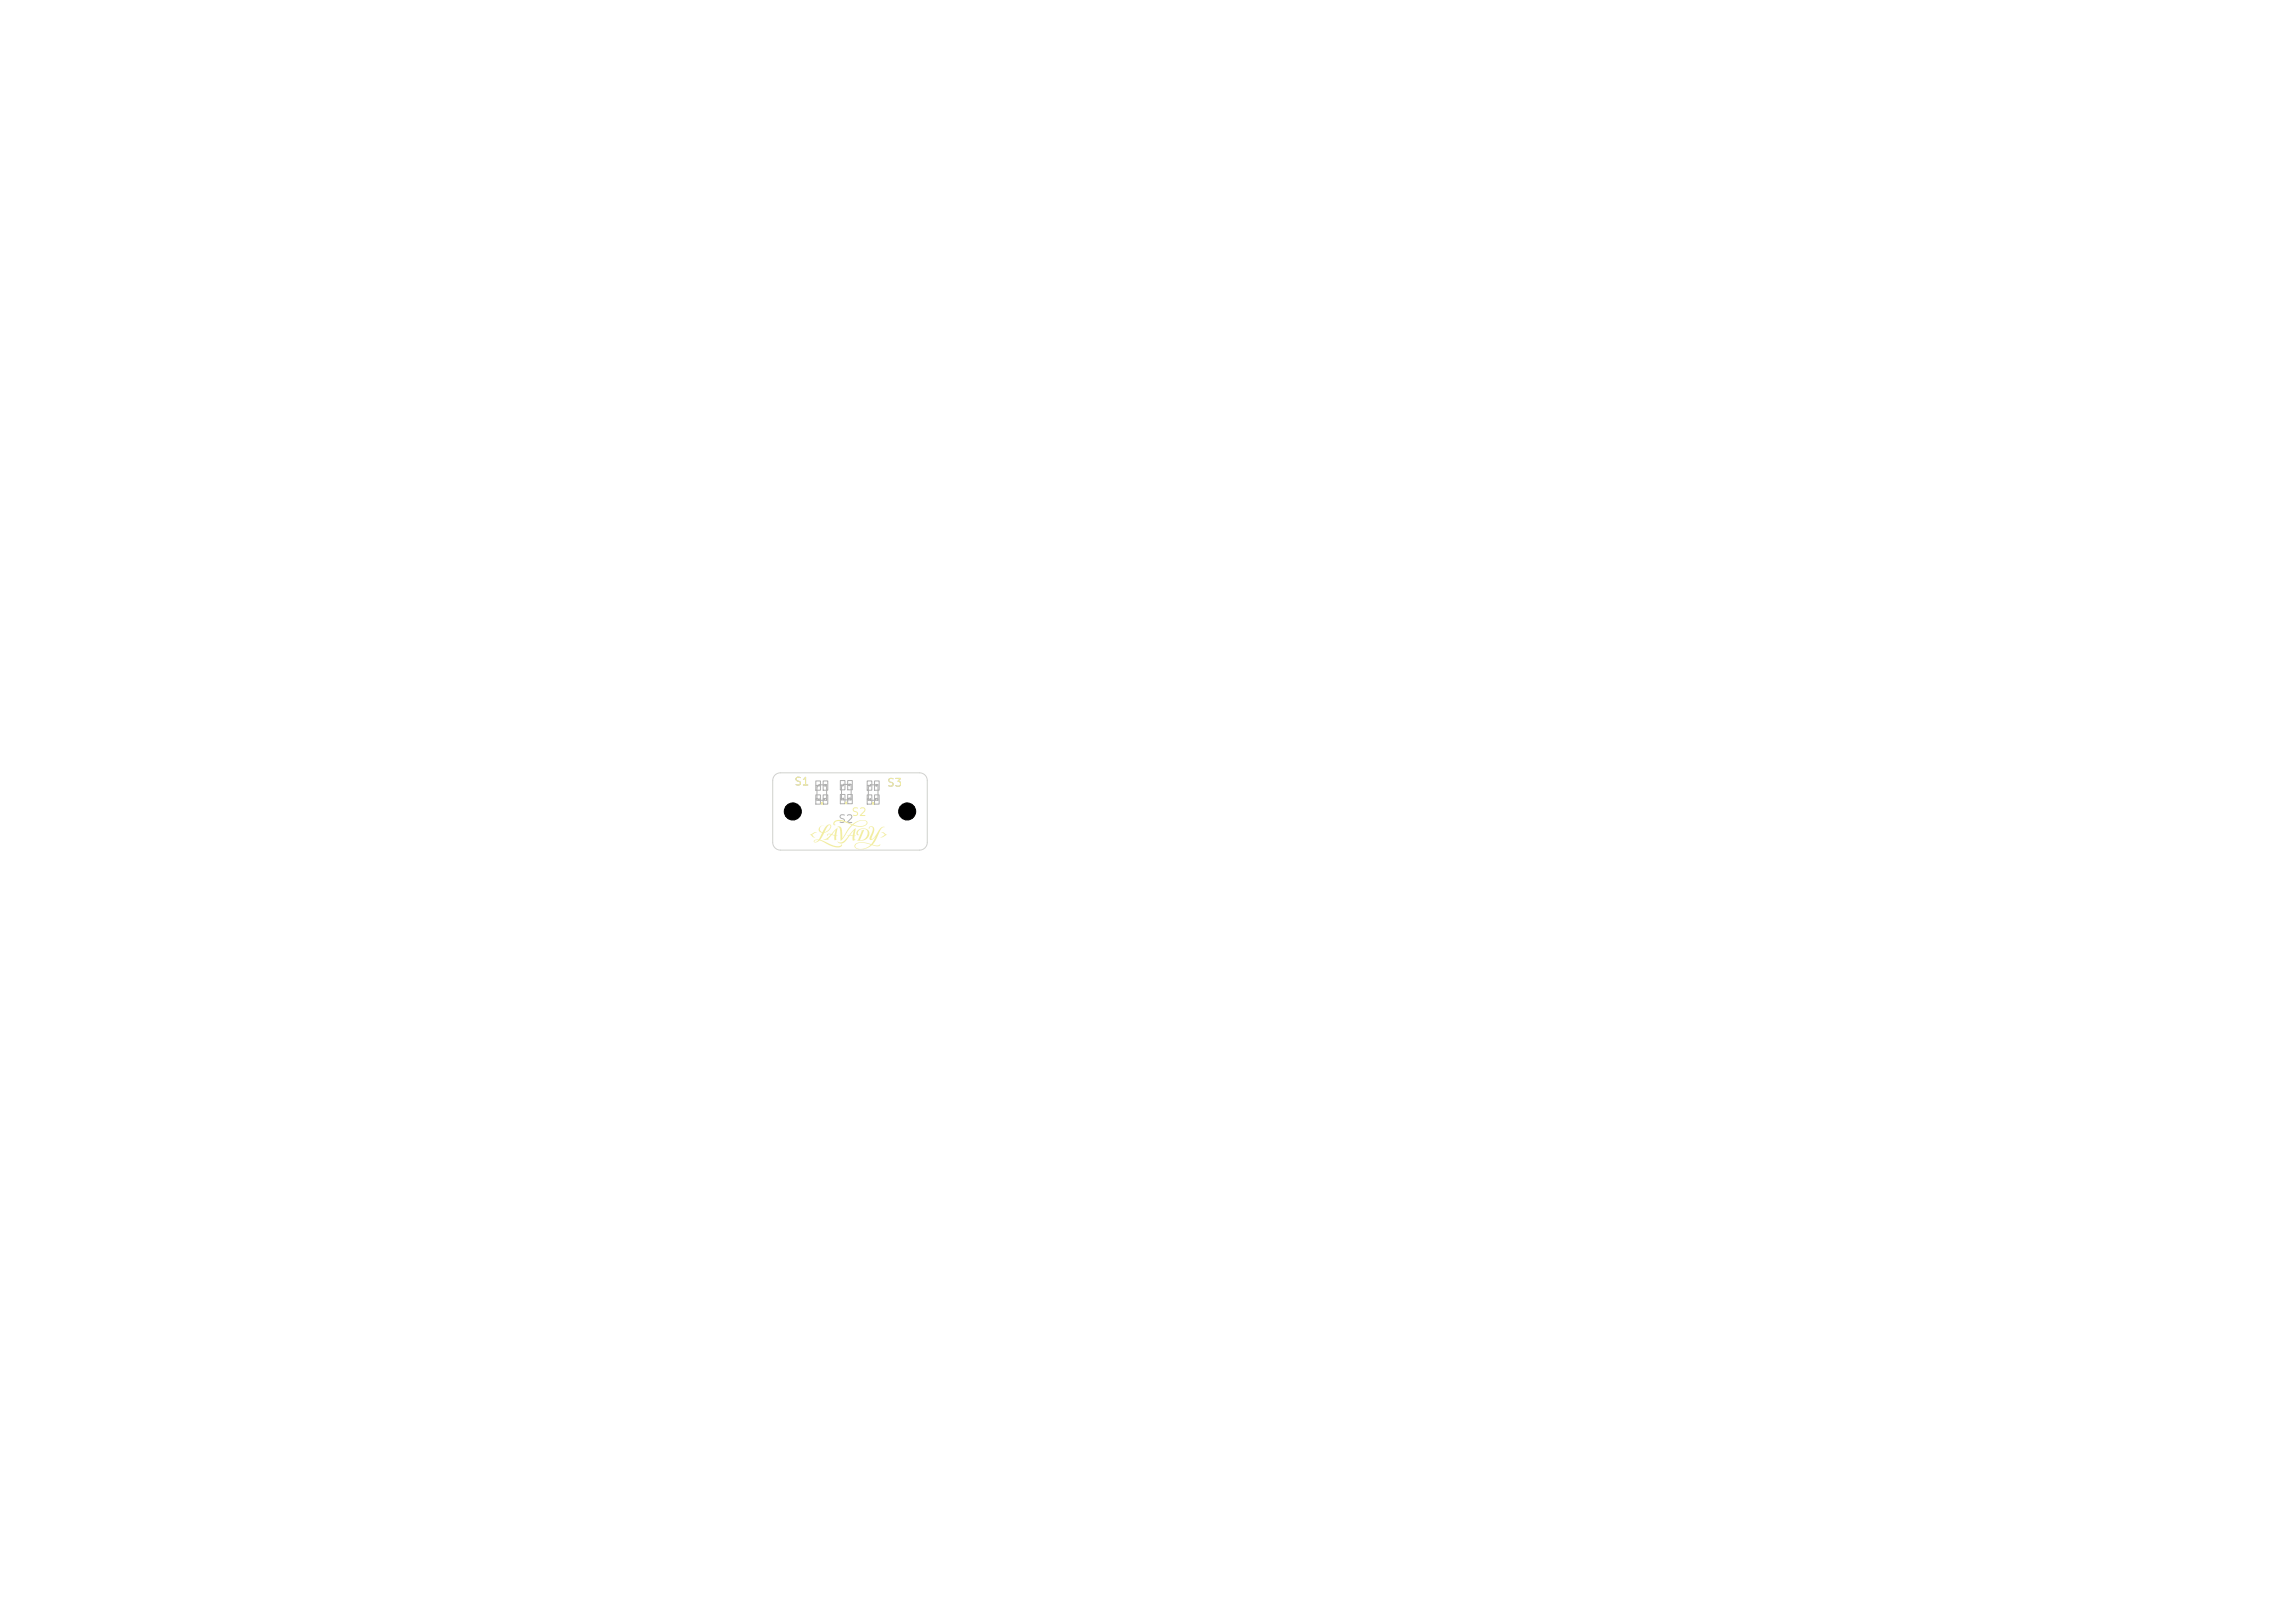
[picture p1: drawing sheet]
<svg xmlns="http://www.w3.org/2000/svg" width="297mm" height="210mm" viewBox="0 0 297 210" stroke-linecap="round" stroke-linejoin="round" font-family="sans-serif">
<defs><g id="words">
<g font-size="1" fill="#afafaf">
<text x="102.7" y="101.9">S1</text>
<text x="101.5" y="105.7">H1</text>
<text x="108.4" y="106.7">S2</text>
<text x="114.7" y="102">S3</text>
<text x="116.3" y="105.7">H2</text>
</g>
<text font-size="1" fill="#f2eda1" x="110.1" y="105.8">S2</text>
<g font-size=".4" fill="#afafaf">
<text x="106.1" y="101.9" transform="rotate(-90 106.1 101.9)">1</text>
<text x="107.1" y="101.9" transform="rotate(-90 107.1 101.9)">4</text>
<text x="109.3" y="101.8" transform="rotate(-90 109.3 101.8)">1</text>
<text x="110.2" y="101.8" transform="rotate(-90 110.2 101.8)">4</text>
<text x="112.8" y="101.9" transform="rotate(-90 112.8 101.9)">1</text>
<text x="113.7" y="101.9" transform="rotate(-90 113.7 101.9)">4</text>
<text x="106.1" y="103.7" transform="rotate(-90 106.1 103.7)">2</text>
<text x="107.1" y="103.7" transform="rotate(-90 107.1 103.7)">3</text>
<text x="109.3" y="103.6" transform="rotate(-90 109.3 103.6)">2</text>
<text x="110.2" y="103.6" transform="rotate(-90 110.2 103.6)">3</text>
<text x="112.8" y="103.7" transform="rotate(-90 112.8 103.7)">2</text>
<text x="113.7" y="103.7" transform="rotate(-90 113.7 103.7)">3</text>
</g>
</g></defs>
<g fill="none" stroke="#afafaf" stroke-width=".13">
<path d="M105.6 101.1h.6v1.1h-.6zM105.6 102.8h.6v1.3h-.6zM106 101.6h1v2h-1.3v-1.7zM106.5 102.8h.6v1.3h-.6zM106.5 101.1h.6v1.1h-.6zM108.8 101h.6v1.2h-.6zM108.8 102.8h.6v1.2h-.6zM109.2 101.5h.9v2h-1.2v-1.7zM109.7 102.8h.6v1.2h-.6zM109.7 101h.6v1.2h-.6zM112.2 101.1h.6v1.1h-.6zM112.2 102.8h.6v1.3h-.6z"/>
<path d="M112.4 101.9l.3-.3h.9v2h-1.2zM113.2 102.8h.6v1.3h-.6zM113.2 101.1h.6v1.1h-.6z"/>
<circle cx="102.6" cy="105" r="1.1"/>
<circle cx="117.4" cy="105" r="1.1"/>
</g>
<g fill="#f2eda1">
<path d="M114 107.7a.82 .82 0 0 1 .8 .3l-.6 .3h-.3l.6-.3z"/>
<path d="M104.8 108l.2-.1a.69 .69 0 0 1 .7-.2l-.4 .2a.16 .16 0 0 0-.2 .1 .16 .16 0 0 0 .1 .2l.3 .1h-.3z"/>
<path d="M111 107.5a.87 .87 0 0 1 .9-.3 .87 .87 0 0 1 .6 .7 1.11 1.11 0 0 1-1.3 .9h-.3l.2-.2 .4-1v-.1l.3-.1-.5 1.3a.86 .86 0 0 0 .8-.4 .86 .86 0 0 0 0-1 .62 .62 0 0 0-.8 0 .62 .62 0 0 0-.2 .7h.1a.22 .22 0 0 1-.3 0 .22 .22 0 0 1-.1-.3z"/>
<path d="M108.4 108.9a.75 .75 0 0 0 1.1-.4l.4-.4h-.3l.5-.1a.18 .18 0 0 0 .2 .1 .18 .18 0 0 0 .1-.2l.1-.5-.5 .6h-.2l1-.8-.2 .9h.2a.29 .29 0 0 0-.2 .3 .29 .29 0 0 0 .1 .3h-.1a.16 .16 0 0 1-.2 .1 .16 .16 0 0 1-.1-.3 .26 .26 0 0 0 .1-.2 .26 .26 0 0 0-.3-.2h-.1l-.2 .3a1.03 1.03 0 0 1-1.3 .7z"/>
<path d="M107.1 107.9h.2a.32 .32 0 0 0 .5-.2l.6-.5-.2 .9h.2a.31 .31 0 0 0-.1 .5 .19 .19 0 0 1-.3 .1 .19 .19 0 0 1 0-.3v-.3a.25 .25 0 0 0-.5 .1l-.4 .4h.2l-.5 .1-.3-.2a1.06 1.06 0 0 0 1-.5h-.1h.3a.17 .17 0 0 0 .2 .1 .17 .17 0 0 0 .1-.3l.1-.4-.4 .6h-.3a.2 .2 0 0 0-.2-.1 .2 .2 0 0 0-.1 .3l-.1-.1z"/>
<path d="M108 106.3a2.12 2.12 0 0 1 2.1 .3l.2 .1a1.49 1.49 0 0 1 1.9-.4 .47 .47 0 0 1-.5 .6h-.8a.68 .68 0 0 0-1.1 .5l-.7 1-.3 .4v-1a.75 .75 0 0 0-.3-.8h-.1a.35 .35 0 0 1 .4 0 .35 .35 0 0 1 .2 .4v1.1l1.2-1.8 1.3 .2a.44 .44 0 0 0 .5-.1 .44 .44 0 0 0 .1-.5 1.58 1.58 0 0 0-1.7 .4h-.2l-1.4-.4a.54 .54 0 0 0-.8 .4h.1a.18 .18 0 0 1-.2 0 .18 .18 0 0 1 0-.2z"/>
<path d="M106.1 107a.36 .36 0 0 1 .6-.1 .41 .41 0 0 0-.6 .3 .41 .41 0 0 0 .3 .5h.4a.8 .8 0 0 0 .6-.9 1.24 1.24 0 0 0-.6 .8l-.1 .1-.2-.1a1.3 1.3 0 0 1 .9-.9l.2 .1a1.02 1.02 0 0 1-.9 1l-.6 .9 2 .8h.6l.2-.3a.28 .28 0 0 1 0 .4 .28 .28 0 0 1-.3 0 4.8 4.8 0 0 1-2.4-.8l-.1-.1a.59 .59 0 0 1-.8 .2h.1a.32 .32 0 0 0 .5-.2h-.4l-.2 .2a.62 .62 0 0 1 .7-.3l.4-.8a.43 .43 0 0 1-.4-.3 .43 .43 0 0 1 .1-.5z"/>
<path d="M112.5 107a.47 .47 0 0 1 .6 .1 .47 .47 0 0 1 0 .6l-.2 .5a.19 .19 0 0 0-.2 .2 .19 .19 0 0 0 .2 .2l.5-.6a1.47 1.47 0 0 1 1-1h.1a.7 .7 0 0 0-.7 .7l-.5 1-.4 .6a.74 .74 0 0 0 1-.1v.1a1.02 1.02 0 0 1-1.1 .1 1.75 1.75 0 0 1-2.2 .2v-.1h.1a.72 .72 0 0 0 .9 .3l.6-.1 .5-.4-1-.2a.91 .91 0 0 0-1 .4h-.1a.86 .86 0 0 1 1.1-.5l.8 .2a.36 .36 0 0 0 .5-.4l.3-.6a.56 .56 0 0 1-.8 .4l.4-1.2a.25 .25 0 0 0-.1-.4 .25 .25 0 0 0-.3 .3l-.1-.1z"/>
</g>
<path d="M106.3 103.9h.1v.2h-.1zM109.5 103.8h.1v.2h-.1zM112.9 103.9h.2v.2h-.2z" fill="none" stroke="#f2eda1" stroke-width=".13"/>
<path d="M100.3 100.3l.4-.2 .3-.1h18a1 1 0 0 1 1 1v8a1 1 0 0 1-1 1h-18a1 1 0 0 1-1-1v-8l.1-.3z" fill="none" stroke="#d0d2cd" stroke-width=".13"/>
<g fill="#000" stroke="#000" stroke-width=".13">
<circle cx="102.6" cy="105" r="1.1"/>
<circle cx="117.4" cy="105" r="1.1"/>
</g>
<use href="#words"/>
</svg>
